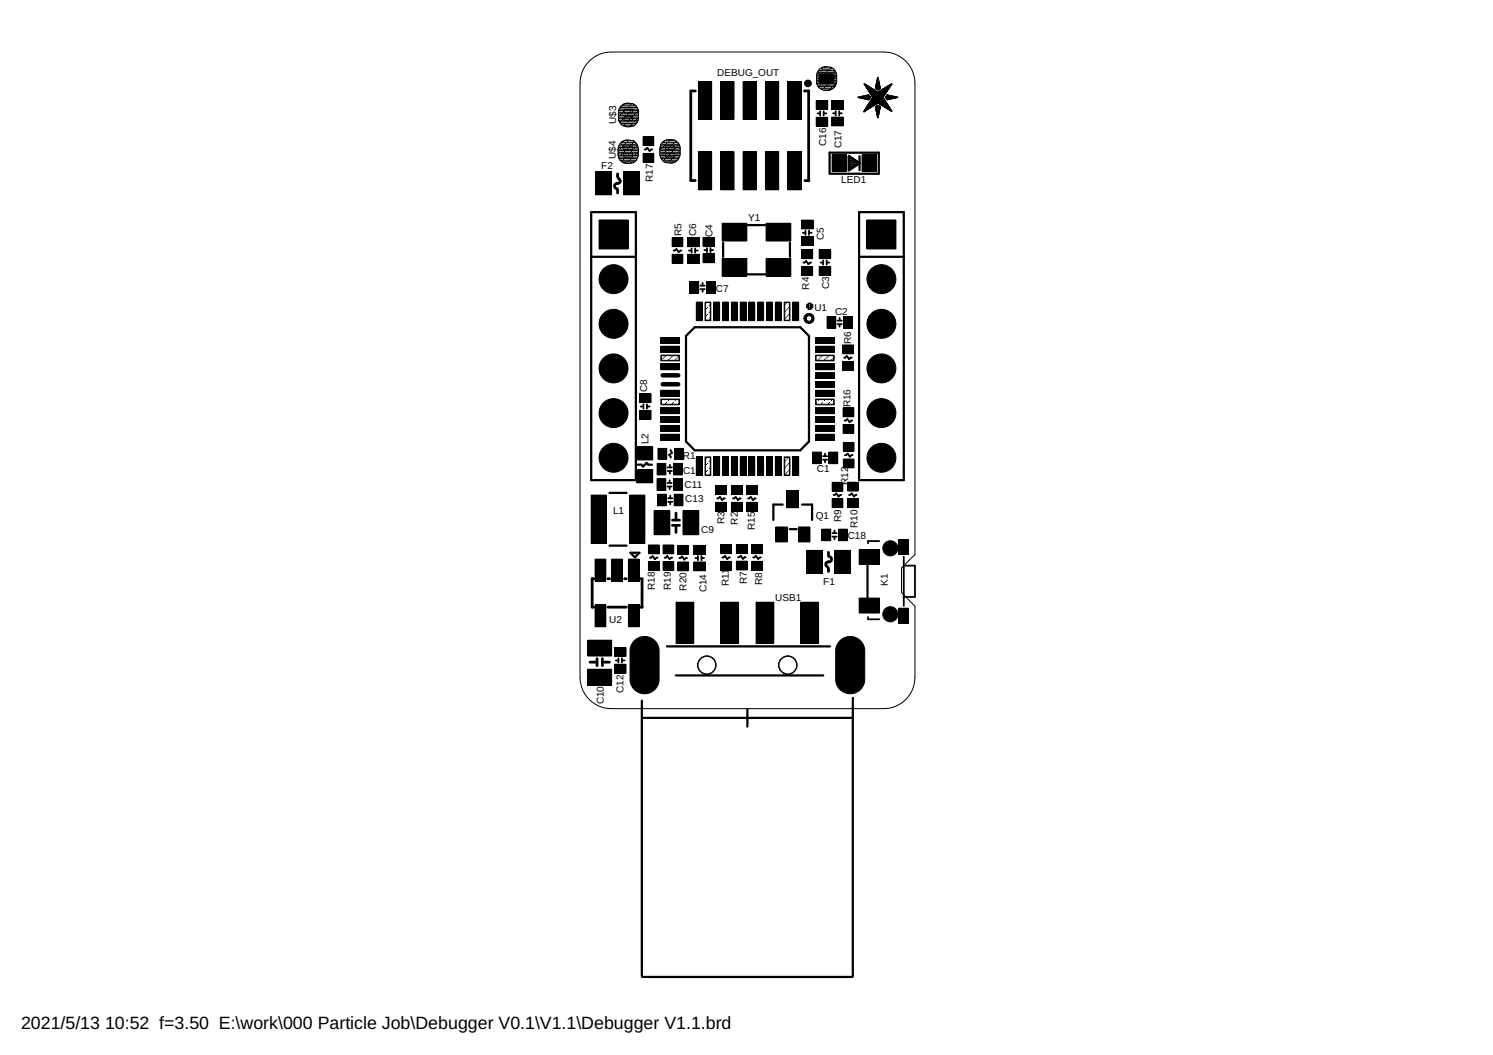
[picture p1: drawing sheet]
<svg xmlns="http://www.w3.org/2000/svg" width="297mm" height="210mm" viewBox="0 0 297 210" stroke-linecap="round" stroke-linejoin="round" font-family="sans-serif">
<defs><g id="words">
<g font-size="3.5">
<text x="4.2" y="204.7">2021/5/13</text>
<text x="20.9" y="204.7">10:52 f=3.50 E:\work\000 Particle Job\Debugger V0.1\V1.1\Debugger V1.1.brd</text>
</g>
<g font-size="2">
<text x="142.7" y="15">DEBUG_OUT</text>
<text x="122.6" y="24.7" transform="rotate(-90 122.6 24.7)">U$3</text>
<text x="164.4" y="29" transform="rotate(-90 164.4 29)">C16</text>
<text x="167.4" y="29.5" transform="rotate(-90 167.4 29.5)">C17</text>
<text x="119.6" y="33.7">F2</text>
<text x="122.5" y="31.6" transform="rotate(-90 122.5 31.6)">U$4</text>
<text x="129.9" y="36.2" transform="rotate(-90 129.9 36.2)">R17</text>
<text x="167.4" y="36.5">LED1</text>
<text x="135.6" y="47" transform="rotate(-90 135.6 47)">R5</text>
<text x="138.5" y="47" transform="rotate(-90 138.5 47)">C6</text>
<text x="141.8" y="47.1" transform="rotate(-90 141.8 47.1)">C4</text>
<text x="148.9" y="44">Y1</text>
<text x="163.9" y="47.7" transform="rotate(-90 163.9 47.7)">C5</text>
<text x="142.4" y="58">C7</text>
<text x="161" y="57.6" transform="rotate(-90 161 57.6)">R4</text>
<text x="165" y="57.6" transform="rotate(-90 165 57.6)">C3</text>
<text x="162" y="61.8">U1</text>
<text x="166.1" y="62.8">C2</text>
<text x="169.4" y="68.5" transform="rotate(-90 169.4 68.5)">R6</text>
<text x="128.8" y="78.1" transform="rotate(-90 128.8 78.1)">C8</text>
<text x="169.2" y="81.1" transform="rotate(-90 169.2 81.1)">R16</text>
<text x="129" y="88.4" transform="rotate(-90 129 88.4)">L2</text>
<text x="135.9" y="91.4">R1</text>
<text x="135.9" y="94.3">C15</text>
<text x="162.5" y="93.9">C1</text>
<text x="136.2" y="97">C11</text>
<text x="136.3" y="99.9">C13</text>
<text x="168.7" y="96.5" transform="rotate(-90 168.7 96.5)">R12</text>
<text x="122" y="102.2">L1</text>
<text x="139.5" y="106.1">C9</text>
<text x="144.1" y="104.3" transform="rotate(-90 144.1 104.3)">R3</text>
<text x="146.8" y="104.4" transform="rotate(-90 146.8 104.4)">R2</text>
<text x="150.2" y="105.4" transform="rotate(-90 150.2 105.4)">R15</text>
<text x="162.3" y="103.2">Q1</text>
<text x="167.4" y="103.8" transform="rotate(-90 167.4 103.8)">R9</text>
<text x="168.7" y="107.3">C18</text>
<text x="170.6" y="105.1" transform="rotate(-90 170.6 105.1)">R10</text>
<text x="130.3" y="117.4" transform="rotate(-90 130.3 117.4)">R18</text>
<text x="133.5" y="117.4" transform="rotate(-90 133.5 117.4)">R19</text>
<text x="136.6" y="117.5" transform="rotate(-90 136.6 117.5)">R20</text>
<text x="140.6" y="117.8" transform="rotate(-90 140.6 117.8)">C14</text>
<text x="145" y="116.6" transform="rotate(-90 145 116.6)">R11</text>
<text x="148.6" y="116.2" transform="rotate(-90 148.6 116.2)">R7</text>
<text x="151.6" y="116.4" transform="rotate(-90 151.6 116.4)">R8</text>
<text x="154.2" y="119.5">USB1</text>
<text x="163.8" y="116.4">F1</text>
<text x="176.7" y="116.5" transform="rotate(-90 176.7 116.5)">K1</text>
<text x="121.2" y="123.9">U2</text>
<text x="124.1" y="137.8" transform="rotate(-90 124.1 137.8)">C12</text>
<text x="120.2" y="140.1" transform="rotate(-90 120.2 140.1)">C10</text>
</g>
</g></defs>
<g fill="#000" stroke="#000" stroke-width=".2">
<path d="M139 16.2h2.6v7.5h-2.6zM143.4 16.2h2.6v7.5h-2.6zM147.8 16.2h2.7v7.5h-2.7zM152.3 16.2h2.6v7.5h-2.6zM156.7 16.2h2.7v7.5h-2.7zM162.5 16.1l.3 .1v.6l-.3-.1zM162.5 15.1l.2-.1 .1 .2v1.1l-.1 .1-.2-.1zM162.5 14.7l.2-.1 .2 .2-.1 .5-.2 .1-.1-.2zM162.5 16.5l.3-.1 .2 .7h-.3zM162.6 14.4l.2-.1 .2 .1-.3 .6-.2-.1zM162.6 16.9l.3-.1 .3 .5-.2 .1zM162.9 14l.1-.1 .2 .3-.4 .4-.2-.2z"/>
<path d="M162.9 17.1h.2l.3 .5h-.2zM163 14.8h2.9v1.6h-2.9zM163.2 17.4l.1-.1 .5 .4-.2 .1-.5-.2zM162.8 14l.4-.3 .2 .1v.1l-.3 .4-.3-.1zM163.1 13.7l.4-.2 .2 .2-.4 .3-.2-.1zM163.5 15.9h1.9v.9h-1.9zM163.5 14.4h1.9v.9h-1.9zM163.4 17.5l.6 .1 .1 .2h-.6zM163.4 13.5l.4-.1 .2 .2-.5 .3-.2-.2zM163.8 17.6h.6l.1 .2-.6 .1zM163.6 13.4l.5-.1 .2 .2-.6 .2zM164.1 17.7l.6-.1 .2 .2-.2 .1h-.4z"/>
<path d="M163.9 13.4l.5-.1 .2 .2-.2 .2h-.4zM164.6 17.6l.5-.1 .1 .2-.1 .2h-.4l-.2-.1zM164.9 17.6l.5-.2 .1 .3-.5 .2zM163.6 13.5l1.5-.1 .2 .2-.2 .1h-1.4zM163.6 17.6l1.6-.1 .1 .2-.1 .2h-1.5zM164.3 13.4h.9l.2 .2-.2 .2-.9-.1zM165.2 17.5l.4-.2 .2 .1v.2l-.4 .2-.2-.1zM165 13.5h.5v.2h-.4zM165.2 13.5h.2l.4 .3-.3 .1-.2-.1zM163.1 17.2h2.6l.2 .2-.2 .1h-2.5l-.2-.1zM165.5 17.3l.3-.3 .3 .1-.3 .5-.3-.1zM163.1 13.7h2.7l.1 .2-.1 .2h-2.6l-.2-.2z"/>
<path d="M165.5 13.6l.4 .2v.2l-.5-.1zM162.8 16.9h3.2l.2 .2-.2 .1h-3.1l-.2-.1zM162.8 14.1l3.2-.1 .2 .2-.2 .2h-3.1zM165.9 16.8h.3l.1 .2-.3 .3-.2 .1-.1-.3zM165.6 13.8l.3-.1 .3 .4-.1 .2h-.2l-.3-.4zM162.6 16.6h3.6l.1 .2-.1 .1h-3.5l-.1-.1zM162.6 14.4l3.6-.1 .1 .2-.1 .2h-3.4zM166 16.5l.2-.1 .2 .1-.3 .6-.2-.1zM162.5 16.3l3.7-.1 .2 .2-.2 .2h-3.6zM162.5 14.7l3.8-.1 .1 .3-.1 .1h-3.7zM162.5 16l3.8-.1 .2 .2-.2 .2h-3.7zM162.5 15.7l3.8-.1 .2 .2-.2 .2h-3.7z"/>
<path d="M162.5 15.4l3.8-.1 .2 .2-.2 .1h-3.7zM162.5 15h3.8l.2 .2-.2 .1h-3.7zM165.8 14.1h.3l.2 .4v.2h-.3zM166.1 16.1l.2-.1 .1 .2v.4l-.2 .1-.2-.1zM166.1 14.8h.2l.2 .1v1.3l-.2 .1-.2-.1zM166 14.4l.3 .1 .2 .4-.2 .2-.2-.1zM170.7 19.3l2.1 .5zM172 16.7l2.7 1.7zM171.9 16.7h.1zM172 16.7l.1 .1zM172 16.8h.2zM172.1 16.9h.2z"/>
<path d="M172.1 16.9l.3 .1zM172.1 17h.4zM172.2 17l.4 .1zM172.2 17.1h.5zM172.2 17.1l.6 .1zM170.7 19.3l2.1-.4zM173.1 19.3l-.3 .6zM172.7 18.9l.1 .1zM172.7 19.7l.1 .1zM172.3 17.2l.5 .1zM172.4 19.7l.5 .1zM172.4 18.9l.5 .1z"/>
<path d="M172.1 19.7h.8zM172.1 19l.8 .1zM172.3 17.3h.6zM171.9 19.6h1.1zM171.9 19.1h1.1zM171.6 19.5l1.4 .1zM171.6 19.2h1.4zM172.3 17.3l.7 .1zM171.4 19.2h1.7zM171.3 19.5h1.8zM171.1 19.3h2zM171.1 19.4l2 .1z"/>
<path d="M172.4 17.4h.7zM170.8 19.4h2.4zM170.8 19.3l2.4 .1zM172.7 18.9l.5 .5zM172.4 17.4l.8 .1zM172.4 17.5h.9zM172.5 17.5l.9 .1zM172.5 17.6l1 .1zM172.6 17.7h1zM172.6 17.7l1.1 .1zM171.9 16.7l1.8 2.7zM172.6 17.8h1.2z"/>
<path d="M172.7 17.8l1.1 .1zM172.7 17.9h1.2zM172.7 17.9l1.3 .1zM172.8 18l1.3 .1zM172.8 18.1h1.4zM174.6 15.4l-.4 2.2zM172.8 18.1l1.5 .1zM172.9 18.2h1.5zM172.9 18.2l1.6 .1zM173 18.3h1.6zM174.6 15.4l.5 2.2zM173 18.4h1.6z"/>
<path d="M174.6 18.4l2.8-1.7zM174.2 17.5l.5 .4zM174.6 17.8l.1 .1zM174.6 15.6h.1zM174.6 15.5l.1 .1zM174.6 15.7h.1zM174.5 15.8h.3zM174.5 15.7l.3 .1zM174.5 15.8l.3 .1zM174.5 17.8h.3zM174.5 15.9l.3 .1zM174.5 15.9h.3z"/>
<path d="M174.5 16.1h.3zM174.5 16h.3zM174.5 16.2h.3zM174.5 16.1l.3 .1zM174.4 16.2l.5 .1zM174.4 16.3l.5 .1zM174.4 16.3h.5zM174.4 17.7l.5 .1zM174.4 16.5h.5zM174.4 16.4h.5zM174.4 16.6h.5zM174.4 16.5l.5 .1z"/>
<path d="M174.3 16.7h.6zM174.3 16.6l.6 .1zM174.3 16.7l.7 .1zM174.3 17.7h.7zM174.3 16.9h.7zM174.3 16.8h.7zM174.3 17h.7zM174.3 16.9l.7 .1zM174.3 17.1h.7zM174.3 17l.7 .1zM174.2 17.1l.8 .1zM174.2 17.3h.9z"/>
<path d="M174.2 17.2l.9 .1zM174.2 17.6l.9 .1zM174.2 17.4h.9zM174.2 17.3l.9 .1zM174.6 17.8l.5-.3zM174.2 17.5h.9zM174.2 17.4l.9 .1zM174.2 17.5l.9 .1zM175.6 19.3l1.8 2.8zM173.6 19.4h2.1zM173.6 19.3l2.1 .1zM173.6 19.4l2.1 .1z"/>
<path d="M173.6 19.3h2.1zM173.5 19.5h2.3zM173.5 19.2h2.3zM173.5 19.5l2.3 .1zM173.5 19.6h2.3zM173.5 19.1h2.3zM173.4 19.7h2.5zM173.4 19l2.5 .1zM173.4 19.7l2.5 .1zM173.4 18.9l2.5 .1zM173.4 19.8h2.5zM173.4 18.9l2.6 .1z"/>
<path d="M173.3 19.8l2.7 .1zM173.3 18.9h2.7zM173.3 19.9h2.7zM173.3 18.8h2.7zM173.3 19.9l2.7 .1zM173.2 18.8h2.9zM173.2 20h2.9zM173.2 18.7h2.9zM173.2 18.6l2.9 .1zM173.1 18.6h3.1zM173.1 18.5l3.1 .1zM173.1 18.5h3.2z"/>
<path d="M176.5 18.9l-.2 .5zM173 18.4h3.3zM174.6 18.4h1.7zM174.7 18.3h1.7zM174.8 18.2l1.6 .1zM174.9 18.2h1.5zM175 18.1l1.5 .1zM176.5 18.9l2.1 .5zM175.1 18.1h1.4zM176.2 19.3l.4 .5zM175.2 18l1.4 .1zM175.3 17.9l1.3 .1z"/>
<path d="M176.5 18.9l.1 .1zM176.5 19.7l.1 .1zM175.4 17.9h1.2zM175.5 17.8l1.2 .1zM175.6 17.8h1.1zM175.7 17.7l1.1 .1zM175.8 17.7h1zM175.9 17.6l.9 .1zM176 17.5l.9 .1zM176.4 19h.5zM176.4 19.7l.5 .1zM176 17.5h.9z"/>
<path d="M176.1 17.4l.9 .1zM176.3 17.4h.7zM176.3 17.3l.7 .1zM176.4 17.3h.7zM176.5 17.2l.6 .1zM176.4 19l.7 .1zM176.6 17.1l.5 .1zM176.4 19.7h.8zM176.7 17.1h.5zM176.8 17l.4 .1zM176.9 17h.3zM177 16.9l.3 .1z"/>
<path d="M177.1 16.9h.2zM177.2 16.8h.2zM176.4 19.1h1zM177.4 16.7l-1.8 2.7zM177.3 16.7l.1 .1zM176.4 19.6h1zM176.3 19.2h1.4zM176.3 19.5l1.4 .1zM176.3 19.2h1.6zM176.3 19.5h1.6zM176.3 19.3h1.9zM176.3 19.4l1.9 .1z"/>
<path d="M176.2 19.3l2.3 .1zM176.2 19.4h2.3zM176.5 19.8l2.1-.5zM118.5 34.2h3.1v4.6h-3.1zM123 30.7l.3 .1v.6l-.3-.1zM123 29.7l.2-.1 .1 .2v1.1l-.1 .1-.2-.1zM123.1 29.3l.2-.1 .1 .2-.1 .4-.1 .2-.2-.2zM123.1 23.4l.3 .1v.4l-.1 .1-.2-.1zM123.1 22.4l.2-.1 .1 .1v1.2l-.1 .1-.3-.1zM123.1 31.1h.3l.1 .4v.1h-.3zM123.1 23.8h.3l.2 .4-.1 .2-.2-.1zM123.1 22l.2-.1 .1 .2v.4l-.2 .1-.2-.1z"/>
<path d="M123.2 28.9h.2l.1 .1-.2 .6-.3-.2zM123.2 31.4h.3l.2 .3v.2h-.3l-.2-.3zM123.2 21.6l.2-.1 .1 .2-.2 .6-.2-.2zM123.2 24.1l.3-.1 .3 .6-.3 .1zM123.4 28.6l.2-.1 .1 .3-.2 .3-.2 .1-.2-.2zM123.4 31.7l.3-.1 .3 .3v.2l-.3 .1-.3-.3zM123.4 21.3l.3-.1 .1 .3-.3 .3-.2 .1-.1-.2zM123.5 24.4l.2-.1 .3 .5-.2 .1zM123.7 28.3h.3v.2l-.3 .4h-.3v-.3zM123.7 21h.3v.2l-.3 .3h-.2l-.1-.2zM123.7 31.9h.2l.4 .4-.2 .1-.4-.2zM123.7 24.6h.2l.5 .4-.3 .1-.4-.3z"/>
<path d="M123.7 28.3l.3-.2 .2 .1v.2l-.3 .2h-.2zM124 30.5h1.9v.8h-1.9zM124 29h1.9v.9h-1.9zM123.7 21l.4-.3 .2 .2-.5 .4-.1-.1zM124.1 23.1h1.9v.9h-1.9zM124.1 21.7h1.9v.9h-1.9zM124 32.1l.6 .1 .1 .2-.2 .1-.4-.1zM124 24.8h.6l.1 .3h-.6zM124.1 34.2h3.1v4.6h-3.1zM123.9 28.1l.5-.2 .1 .3-.5 .2-.1-.1zM123.9 20.8l.5-.2 .1 .2-.4 .3zM124.4 32.2h.5l.1 .2-.6 .1z"/>
<path d="M124.4 24.9l.5-.1 .2 .3-.6 .1zM124.2 28l.5-.1 .1 .2-.6 .2zM124.2 20.7l.5-.1 .1 .2-.5 .2zM124.7 32.2h.6l.1 .2-.1 .1h-.5zM124.7 24.9l.6-.1 .2 .3-.2 .1h-.4zM124.5 28l.4-.1 .2 .2-.1 .1h-.4zM124.5 20.6l.5-.1 .1 .2-.1 .2h-.4zM125.1 32.2l.5-.1 .2 .2-.2 .2h-.4l-.1-.1zM125.2 24.9l.4-.1 .2 .2-.1 .2h-.4l-.2-.1zM124.6 32.2h.7l.2 .2-.2 .1h-.6l-.2-.1zM124.5 24.9l.9-.1 .2 .2-.2 .2h-.7zM125.4 32.2l.6-.2 .1 .2-.6 .3z"/>
<path d="M125.5 24.9l.5-.2 .1 .2-.5 .3zM124.8 27.9l1 .1 .1 .2-.2 .1-.8-.1zM124.8 20.6h1l.1 .3-.1 .1-.9-.1zM124 28.1l1.9-.1 .2 .2-.2 .2h-1.8zM124.1 20.8l1.9-.1 .1 .2-.1 .2h-1.8zM125.8 32l.4-.2 .2 .2-.5 .4-.1-.1zM125.8 24.7l.4-.2 .2 .2-.4 .4-.2-.1zM125.6 28h.4l.1 .3h-.5zM125.6 20.7h.5v.3h-.4zM123.6 31.9l2.6-.1 .2 .2-.2 .2h-2.4zM125.8 28.1l.2-.1 .3 .4-.2 .1-.3-.2zM123.7 24.6l2.6-.1 .1 .2-.1 .2h-2.5z"/>
<path d="M125.8 20.8l.2-.1 .3 .4-.2 .1-.2-.2zM126 31.9l.4-.3 .2 .1-.4 .5-.2-.1zM126.1 24.6l.3-.3h.2v.2l-.3 .3h-.2zM123.5 28.4l2.9-.1 .1 .3-.1 .1h-2.7zM123.6 21.1l2.8-.1 .2 .2-.2 .2h-2.7zM126 28.2h.2l.2 .4h-.2zM126 20.9l.5 .1-.1 .3-.4-.2zM123.3 31.6l3.2-.1 .2 .2-.2 .2h-3zM123.4 24.3l3.2-.1 .1 .2-.1 .2h-3.1zM126.5 31.3h.2l.1 .2-.4 .4-.1-.2zM123.3 28.7h3.3l.1 .2-.1 .1h-3.2zM126.5 24h.3l.1 .2-.4 .4-.2-.2z"/>
<path d="M123.3 21.4l3.3-.1 .2 .2-.2 .2h-3.1zM126.2 28.3h.2l.3 .6h-.3zM123.1 31.3l3.6-.1 .1 .2-.1 .2h-3.4zM126.2 21h.2l.3 .6h-.3zM123.3 23.9h3.4l.2 .2-.2 .1h-3.4l-.1-.1zM123.1 29.1l3.6-.1 .2 .2-.2 .1h-3.4zM126.6 31.1l.2-.1 .1 .1-.3 .5-.2-.1zM123 31l3.8-.1 .1 .2-.1 .1h-3.6zM123.3 21.7h3.5l.1 .2-.1 .1h-3.5l-.1-.1zM123.1 23.6h3.7l.2 .2-.2 .1h-3.6zM123 30.6h3.8l.2 .2-.2 .1h-3.7zM126.6 23.7l.2-.1 .2 .2-.3 .5-.2-.1z"/>
<path d="M123 30.3l3.8-.1 .2 .3-.2 .1h-3.7zM123 30l3.8-.1 .2 .2-.2 .2h-3.7zM123 29.7l3.8-.1 .2 .2-.2 .2h-3.7zM123 29.4l3.8-.1 .2 .2-.2 .2h-3.6zM123.1 23.3l3.8-.1 .1 .3-.1 .1h-3.7zM123.1 23l3.8-.1 .1 .2-.1 .2h-3.7zM123.1 22.7l3.8-.1 .1 .2-.1 .2h-3.7zM123.1 22.4l3.8-.1 .1 .2-.1 .1h-3.7zM123.1 22.1l3.8-.1 .1 .2-.1 .1h-3.7zM126.4 28.6h.2l.3 .5-.2 .2-.1-.1-.3-.4zM126.6 30.7l.2-.1 .2 .2-.1 .4-.2 .1-.1-.1zM126.4 21.4l.3-.1 .2 .5v.1h-.3z"/>
<path d="M126.7 23.4l.2-.1 .1 .2v.4l-.2 .1-.2-.2zM126.6 29.4l.2-.1 .2 .2v1.3l-.2 .1-.2-.1zM126.6 29h.3l.1 .5-.1 .2-.3-.1zM126.7 22.1l.2-.1 .1 .2v1.3l-.1 .1-.2-.1zM126.6 21.7l.1-.1 .2 .1 .1 .5-.1 .2-.2-.1zM128 27.2h2.1v1.8h-2.1zM128 30.5h2.1v1.8h-2.1zM131.4 29.4l.3 .1v1.3l-.2 .2-.2-.2zM131.3 30.7h.3l.2 .5-.1 .1-.3-.1zM131.4 29h.2l.1 .1v.4l-.2 .2-.2-.2zM131.5 31l.2 .1 .2 .4-.1 .2-.2-.1-.2-.4zM131.5 28.7h.2l.1 .1-.2 .5-.2-.1z"/>
<path d="M131.6 31.4h.3l.3 .4-.1 .2h-.2l-.3-.4zM131.7 28.4h.2l.1 .2-.2 .4h-.2l-.1-.2zM131.8 31.7h.3l.2 .4-.2 .1zM132 28.2l.2-.1 .1 .2-.5 .4-.1-.2zM132 31.9l.2-.1 .3 .4-.2 .1-.2-.2zM132.2 32h.5v.3h-.4zM132.3 28.9h2v.9h-2zM132.3 30.4h2v.9h-2zM132 28.2l.3-.3 .3 .2-.5 .4-.2-.2zM132.4 32l1 .1 .1 .2-.1 .1-.9-.1zM132.3 28l.4-.2 .2 .2-.5 .3-.2-.1zM132.6 27.9l.5-.1 .1 .2-.1 .2h-.4l-.2-.2z"/>
<path d="M133.2 32.1h.5l.2 .2-.2 .1h-.4l-.1-.1zM132.9 27.9l.6-.1 .1 .2-.1 .2h-.5zM133.5 32.1l.5-.1 .2 .3-.6 .1zM133.3 27.9l.5-.1 .2 .2-.2 .2h-.4zM133.9 32l.4-.1 .1 .2-.5 .3-.1-.2zM133.7 27.8l.5 .1 .1 .3-.6-.1zM134.1 31.9l.4-.2 .2 .2-.4 .3-.2-.1zM132.1 31.9l2.2-.1 .2 .2-.2 .2h-2.1zM132.1 28.1l2.3-.1 .1 .2-.1 .2h-2.2zM134 28l.2-.1 .4 .4-.2 .1-.4-.2zM134.6 31.4l.3 .1v.2l-.3 .3h-.2l-.1-.2zM131.7 31.6l3-.1 .2 .2-.2 .2h-2.9z"/>
<path d="M131.7 28.4l3.1-.1 .1 .3-.1 .1h-3zM134.3 28.1h.2l.4 .3-.1 .3h-.2l-.3-.3zM134.8 31.2l.2-.1 .1 .2-.4 .5-.1-.3zM131.5 31.3l3.4-.1 .2 .2-.2 .2h-3.2zM131.5 28.7h3.5l.1 .2-.1 .1h-3.4zM131.4 31l3.7-.1 .1 .2-.1 .1h-3.6zM134.6 28.4h.2l.3 .5h-.3zM131.4 29.1l3.7-.1 .1 .2-.1 .1h-3.6zM134.9 30.8l.2-.1 .2 .1-.3 .7-.2-.2zM131.3 30.6h3.8l.2 .2-.2 .1h-3.7zM131.3 30.3l3.8-.1 .2 .3-.2 .1h-3.7zM131.3 30l3.8-.1 .2 .2-.2 .2h-3.7z"/>
<path d="M131.3 29.7l3.8-.1 .2 .2-.2 .2h-3.7zM131.4 29.4l3.7-.1 .2 .2-.2 .2h-3.6zM134.8 28.7l.2-.1 .2 .6-.3 .1zM135 30.4l.2-.1 .1 .2v.4l-.2 .2-.2-.2zM134.9 29h.3v.7l-.3-.2zM135 29.4l.1-.1 .2 .1v1.1l-.2 .2-.2-.2zM139 30.2h2.6v7.6h-2.6zM143.4 30.2h2.6v7.6h-2.6zM147.8 30.2h2.7v7.6h-2.7zM152.3 30.2h2.6v7.6h-2.6zM156.7 30.2h2.7v7.6h-2.7zM162.4 20h2.3v1.8h-2.3z"/>
<path d="M162.4 23.3h2.3v1.8h-2.3zM165.5 20h2.2v1.8h-2.2zM165.5 23.3h2.2v1.7h-2.2zM165.6 30.8h2.8v3.3h-2.8zM171.5 30.8h2.8v3.3h-2.8zM173.7 19.3l-1.8 2.9zM171.9 22.2h.1zM171.9 22.1l.2 .1zM171.9 22.1h.2zM172 22h.2zM172 21.9l.3 .1zM172 21.9h.4z"/>
<path d="M172.1 21.8l.4 .1zM172.1 21.8h.5zM172.1 21.7l.6 .1zM172.2 21.7h.6zM172.2 21.6l.6 .1zM172.3 21.5l.6 .1zM172.3 21.5h.7zM172.3 21.4l.8 .1zM172.4 21.4h.8zM172.4 21.3l.9 .1zM172.4 21.3h1zM172.5 21.2l1 .1z"/>
<path d="M172.5 21.1l1.1 .1zM172.6 21.1h1.1zM172.6 21l1.1 .1zM172.6 21h1.2zM172.7 20.9l1.2 .1zM172.7 20.8l1.3 .1zM172.7 20.8h1.4zM172.8 20.7l1.4 .1zM174.2 21.2l.5-.2zM172.8 20.7h1.5zM172.8 20.6l1.5 .1zM172.9 20.6h1.6z"/>
<path d="M172.9 20.5l1.6 .1zM172.9 20.5h1.7zM174.6 20.9l.5 .4zM171.9 22.2l2.8-1.8zM174.2 21.2l.5 2.2zM174.6 23.3h.1zM174.6 23.2h.1zM174.6 23.1l.1 .1zM174.6 21h.1zM174.6 23.1h.2zM174.5 23l.3 .1zM174.5 23h.3z"/>
<path d="M174.5 22.9l.3 .1zM174.5 22.9h.3zM174.5 22.8h.3zM174.5 22.7h.3zM174.5 22.6l.3 .1zM174.5 21l.3 .1zM174.5 22.6h.4zM174.4 22.5l.5 .1zM174.4 22.5h.5zM174.4 22.4h.5zM174.4 22.3h.5zM174.4 22.2l.5 .1z"/>
<path d="M174.4 21.1h.5zM174.4 22.2h.5zM174.3 22.1l.6 .1zM174.3 22.1h.7zM174.3 22h.7zM174.3 21.9l.7 .1zM174.3 21.9h.7zM174.3 21.8l.7 .1zM174.3 21.8h.7zM174.3 21.7l.7 .1zM174.3 21.1l.7 .1zM174.3 21.7h.7z"/>
<path d="M174.2 21.6l.8 .1zM175 21.2l-.4 2.2zM174.2 21.5l.9 .1zM174.2 21.5h.9zM174.2 21.4l.9 .1zM174.2 21.4h.9zM174.2 21.3l.9 .1zM174.2 21.2l.9 .1zM174.2 21.3h.9zM173.2 20.1h2.9zM173.1 20.1l3.1 .1zM173.1 20.2h3.1z"/>
<path d="M173.1 20.2l3.1 .1zM173 20.3h3.3zM173 20.3l3.3 .1zM173 20.4h3.3zM174.7 20.5h1.7zM174.8 20.5l1.6 .1zM174.9 20.6h1.6zM175 20.6l1.5 .1zM175 20.7h1.5zM175.2 20.7l1.4 .1zM175.2 20.8h1.4zM175.3 20.8l1.3 .1z"/>
<path d="M175.4 20.9l1.3 .1zM175.5 21h1.2zM175.6 21l1.2 .1zM175.7 21.1h1.1zM175.8 21.1l1 .1zM175.9 21.2l1 .1zM176 21.3h.9zM176.1 21.3l.8 .1zM176.2 21.4h.8zM176.3 21.4l.7 .1zM176.4 21.5h.6zM176.4 21.5l.7 .1z"/>
<path d="M176.6 21.6l.5 .1zM176.6 21.7h.6zM176.7 21.7l.5 .1zM176.8 21.8h.4zM176.9 21.8l.4 .1zM177 21.9h.3zM177.1 21.9l.2 .1zM177.2 22h.2zM177.3 22.1h.1zM174.6 20.4l2.8 1.8zM119.2 43.8h5.7v5.7h-5.7zM133.7 50.6h2.1v1.7h-2.1z"/>
<path d="M133.7 47.3h2.1v1.8h-2.1zM136.8 50.6h2.3v1.7h-2.3zM136.8 47.3h2.3v1.8h-2.3zM137.3 56h1.7v2.3h-1.7zM139.9 50.5h2.3v1.8h-2.3zM139.9 47.2h2.3v1.8h-2.3zM140.6 56h1.7v2.3h-1.7zM143.7 51.4h4.9v3.5h-4.9zM143.7 44.4h4.9v3.5h-4.9zM152.4 51.4h4.9v3.5h-4.9zM152.4 44.4h4.9v3.5h-4.9zM159.5 43.8h2.3v1.7h-2.3z"/>
<path d="M159.5 47.1h2.3v1.7h-2.3zM159.6 53h2.1v1.8h-2.1zM159.6 49.7h2.1v1.8h-2.1zM163 49.7h2.3v1.8h-2.3zM163 53h2.3v1.8h-2.3zM172.5 43.8h5.7v5.7h-5.7zM127.2 78.4h2.3v1.7h-2.3zM131.5 67.2h3.7v1.1h-3.7zM131.5 68.9h3.7v1.1h-3.7zM131.5 70.7h3.7v1.1h-3.7zM131.5 72.4h3.7v1.2h-3.7zM131.5 77.7h3.7v1.1h-3.7z"/>
<path d="M131.5 79.4h3.7v1.1h-3.7zM138.5 60.1h1.2v3.7h-1.2zM140.3 60.1h1.1v3.7h-1.1zM142 60.1h1.2v3.7h-1.2zM143.8 60.1h1.1v3.7h-1.1zM145.5 60.1h1.2v3.7h-1.2zM147.3 60.1h1.1v3.7h-1.1zM149 60.1h1.2v3.7h-1.2zM150.8 60.1h1.1v3.7h-1.1zM152.5 60.1h1.2v3.7h-1.2zM154.3 60.1h1.1v3.7h-1.1zM156 60.1h1.2v3.7h-1.2z"/>
<path d="M157.8 60.1h1.1v3.7h-1.1zM160.5 60.6h1.2v.6h-1.2zM160.8 60.3h.6v1.3h-.6zM162.3 79.4h3.6v1.1h-3.6zM162.3 77.7h3.6v1.1h-3.6zM162.3 75.9h3.6v1.1h-3.6zM162.3 74.1h3.6v1.2h-3.6zM162.3 72.4h3.6v1.2h-3.6zM162.3 70.7h3.6v1.1h-3.6zM162.3 68.9h3.6v1.1h-3.6zM162.3 67.2h3.6v1.1h-3.6zM164.5 63h1.8v2.3h-1.8z"/>
<path d="M167.7 68.6h2.1v1.8h-2.1zM167.7 71.9h2.1v1.8h-2.1zM167.8 63h1.8v2.3h-1.8zM117.6 98.5h3v9.6h-3zM125.3 98.5h3v9.6h-3zM126.7 93.4h3.2v2.7h-3.2zM126.7 88.9h3.2v2.6h-3.2zM127.2 81.7h2.3v1.7h-2.3zM130.7 95.3h1.8v2.3h-1.8zM130.7 92.2h1.8v2.3h-1.8zM130.8 98.3h1.8v2.3h-1.8zM130.9 89.2h1.8v2.1h-1.8z"/>
<path d="M131.5 81.2h3.7v1.1h-3.7zM131.5 82.9h3.7v1.2h-3.7zM131.5 84.6h3.7v1.2h-3.7zM131.5 86.4h3.7v1.1h-3.7zM134 95.3h1.7v2.3h-1.7zM134 92.2h1.8v2.3h-1.8zM134.1 98.3h1.8v2.3h-1.8zM134.2 89.2h1.8v2.1h-1.8zM138.5 90.9h1.2v3.7h-1.2zM140.3 90.9h1.1v3.7h-1.1zM142 90.9h1.2v3.7h-1.2zM142.4 96.6h2.1v1.8h-2.1z"/>
<path d="M142.4 99.9h2.1v1.8h-2.1zM143.8 90.9h1.1v3.7h-1.1zM145.5 90.9h1.2v3.7h-1.2zM145.5 99.9h2.1v1.8h-2.1zM145.5 96.6h2.1v1.8h-2.1zM147.3 90.9h1.1v3.7h-1.1zM148.5 99.9h2.1v1.8h-2.1zM148.5 96.6h2.1v1.8h-2.1zM149 90.9h1.2v3.7h-1.2zM150.8 90.9h1.1v3.7h-1.1zM152.5 90.9h1.2v3.7h-1.2zM154.3 90.9h1.1v3.7h-1.1z"/>
<path d="M156 90.9h1.2v3.7h-1.2zM156.6 97.7h2.3v3.3h-2.3zM157.8 90.9h1.1v3.7h-1.1zM161.6 90h1.8v2.2h-1.8zM162.3 86.4h3.6v1.1h-3.6zM162.3 84.6h3.6v1.2h-3.6zM162.3 82.9h3.6v1.2h-3.6zM162.3 81.2h3.6v1.1h-3.6zM164.9 90h1.8v2.2h-1.8zM165.6 99.3h2.1v1.7h-2.1zM165.6 96h2.1v1.7h-2.1zM167.7 84.5h2.2v1.7h-2.2z"/>
<path d="M167.7 81.2h2.2v1.7h-2.2zM167.8 91.3h2.1v1.8h-2.1zM167.8 88h2.1v1.8h-2.1zM168.6 99.3h2.1v1.7h-2.1zM168.6 95.9h2.1v1.8h-2.1zM118.4 111.3h2.1v4.3h-2.1zM121.7 111.3h2.1v4.3h-2.1zM125 111.3h2.1v4.3h-2.1zM129 111.7h2.1v1.8h-2.1zM129 108.4h2.1v1.8h-2.1zM130.1 101.6h3.2v4.8h-3.2zM131.9 108.4h2.1v1.8h-2.1z"/>
<path d="M131.9 111.7h2.1v1.8h-2.1zM134.5 119.8h3.5v8.2h-3.5zM134.9 108.5h2.1v1.8h-2.1zM134.9 111.8h2.1v1.8h-2.1zM135.9 101.6h3.1v4.8h-3.1zM138.1 108.5h2.3v1.8h-2.3zM138.1 111.8h2.3v1.8h-2.3zM143.4 111.7h2.1v1.7h-2.1zM143.4 108.4h2.1v1.8h-2.1zM143.4 119.8h3.5v8.2h-3.5zM146.5 111.7h2.1v1.7h-2.1zM146.5 108.4h2.1v1.7h-2.1z"/>
<path d="M149.6 108.4h2.1v1.8h-2.1zM149.6 111.7h2.1v1.7h-2.1zM150.4 119.8h3.5v8.2h-3.5zM154.3 104.9h2.3v2.9h-2.3zM158.9 104.9h2.2v2.9h-2.2zM159.3 119.8h3.6v8.2h-3.6zM160.5 109.5h3.1v4.6h-3.1zM163.5 105.3h1.8v2.3h-1.8zM166.1 109.5h3.1v4.6h-3.1zM166.8 105.3h1.8v2.3h-1.8zM170.9 109.3h4.1v3h-4.1zM170.9 119h4.1v3h-4.1z"/>
<path d="M178.8 107.4h1.9v2.9h-1.9zM116.9 127.4h4.8v3.1h-4.8zM116.9 133.2h4.8v3.1h-4.8zM118.4 120.3h2.1v4.4h-2.1zM122.3 128.9h2.2v1.7h-2.2zM122.3 132.2h2.2v1.7h-2.2zM125 120.3h2.1v4.4h-2.1zM126 127.7a2.9 2.9 0 0 1 3.1-.9 2.9 2.9 0 0 1 2 2.5v6.1a2.9 2.9 0 0 1-2.9 2.6 2.9 2.9 0 0 1-2.9-2.6v-6.1l.3-.9zM166.9 127.7a2.9 2.9 0 0 1 3.1-.9 2.9 2.9 0 0 1 2 2.5v6.1a2.9 2.9 0 0 1-2.8 2.6 2.9 2.9 0 0 1-2.9-2.6v-6.1l.2-.9zM178.8 121h1.9v3h-1.9z"/>
<circle cx="166.2" cy="16.2" r=".21"/>
<circle cx="166.3" cy="16.1" r=".2"/>
<circle cx="126.8" cy="30.8" r=".21"/>
<circle cx="126.8" cy="30.7" r=".19"/>
<circle cx="126.8" cy="23.5" r=".21"/>
<circle cx="126.8" cy="23.4" r=".19"/>
<circle cx="131.5" cy="29.6" r=".2"/>
<circle cx="131.5" cy="29.5" r=".21"/>
</g>
<g fill="#000" stroke="#000" stroke-width=".2">
<path d="M160.3 16.1a.68 .68 0 0 1 1.1 .2 .68 .68 0 0 1-.5 1 .68 .68 0 0 1-.8-.7l.7-.1 .1 .2-.8-.1z" fill-rule="evenodd"/>
<path d="M160.1 62.8a1 1 0 0 1 1.7 0 1 1 0 0 1-.5 1.5 1 1 0 0 1-1.3-.9h.4a.56 .56 0 0 1 .8-.5 .56 .56 0 0 1 .1 .9 .56 .56 0 0 1-.9-.3v-.1h-.4z" fill-rule="evenodd"/>
<circle cx="122.1" cy="55.5" r="2.88"/>
<circle cx="175.4" cy="55.5" r="2.88"/>
<circle cx="122.1" cy="64.4" r="2.88"/>
<circle cx="122.1" cy="73.3" r="2.88"/>
<circle cx="175.4" cy="73.3" r="2.88"/>
<circle cx="175.4" cy="64.4" r="2.88"/>
<circle cx="122.1" cy="82.2" r="2.88"/>
<circle cx="122.1" cy="91.1" r="2.88"/>
<circle cx="175.4" cy="91.1" r="2.88"/>
<circle cx="175.4" cy="82.2" r="2.88"/>
<circle cx="177.1" cy="109.1" r="1.5"/>
<circle cx="140.6" cy="132.3" r="1.84"/>
<circle cx="156.7" cy="132.3" r="1.84"/>
<circle cx="177.1" cy="122.2" r="1.5"/>
</g>
<g fill="none" stroke="#000" stroke-width=".2">
<path d="M117.2 12.2l.6-.5a6.1 6.1 0 0 1 3.8-1.3h54.2a6.2 6.2 0 0 1 6.2 6.2v93.7l-2.6 2.7v4.9l2.6 2.7v14.1a6.2 6.2 0 0 1-6.1 6.3h-54.3a6.2 6.2 0 0 1-6.2-6.2v-118.2l.2-1.4a5.9 5.9 0 0 1 1.6-3zM139 16.3h2.5v7.4h-2.5zM143.5 16.3h2.4v7.4h-2.4zM147.9 16.3h2.5v7.4h-2.5zM152.4 16.3h2.4v7.4h-2.4zM156.8 16.3h2.5v7.4h-2.5zM163 14.9h2.8v1.4h-2.8zM163.6 16h1.7v.7h-1.7zM163.6 14.5h1.7v.7h-1.7zM118.6 34.3h3v4.4h-3zM124.1 30.5h1.7v.8h-1.7zM124.1 29.1h1.7v.7h-1.7z"/>
<path d="M124.2 23.2h1.7v.7h-1.7zM124.2 21.8h1.7v.7h-1.7zM124.2 34.3h2.9v4.4h-2.9zM128.1 27.3h1.9v1.6h-1.9zM128.1 30.6h1.9v1.6h-1.9zM132.4 29h1.8v.7h-1.8zM132.4 30.5h1.8v.7h-1.8zM139 30.3h2.5v7.4h-2.5zM143.5 30.3h2.4v7.4h-2.4zM147.9 30.3h2.5v7.4h-2.5zM152.4 30.3h2.4v7.4h-2.4zM156.8 30.3h2.5v7.4h-2.5z"/>
<path d="M162.5 20.1h2.1v1.6h-2.1zM162.5 23.4h2.1v1.6h-2.1zM165.5 20.1h2.2v1.6h-2.2zM165.5 23.4h2.2v1.6h-2.2zM165.7 30.9h2.6v3.1h-2.6zM171.6 30.9h2.7v3.1h-2.7zM133.8 50.7h1.9v1.6h-1.9zM133.8 47.4h1.9v1.6h-1.9zM136.9 50.7h2.1v1.6h-2.1zM136.9 47.4h2.1v1.6h-2.1zM137.4 56.1h1.5v2.1h-1.5zM140 50.6h2.1v1.6h-2.1z"/>
<path d="M140 47.3h2.1v1.6h-2.1zM140.7 56.1h1.5v2.1h-1.5zM143.8 51.5h4.7v3.4h-4.7zM143.8 44.5h4.7v3.4h-4.7zM152.5 51.5h4.7v3.4h-4.7zM152.5 44.5h4.7v3.4h-4.7zM159.6 43.9h2.1v1.5h-2.1zM159.6 47.2h2.1v1.5h-2.1zM159.7 53.1h1.9v1.6h-1.9zM159.7 49.8h1.9v1.6h-1.9zM163.1 49.8h2.1v1.6h-2.1zM163.1 53.1h2.1v1.6h-2.1z"/>
<path d="M127.3 78.4h2.1v1.6h-2.1zM131.6 67.3h3.5v.9h-3.5zM131.6 69h3.5v.9h-3.5zM131.6 70.8h3.5v.9h-3.5zM131.6 72.5h3.5v.9h-3.5zM131.6 77.8h3.5v.9h-3.5zM131.6 79.5h3.5v.9h-3.5zM138.6 60.2h1v3.5h-1zM140.4 60.2h.9v3.5h-.9zM142.1 60.2h1v3.5h-1zM143.9 60.2h.9v3.5h-.9zM145.6 60.2h1v3.5h-1z"/>
<path d="M147.4 60.2h.9v3.5h-.9zM149.1 60.2h1v3.5h-1zM150.9 60.2h.9v3.5h-.9zM152.6 60.2h1v3.5h-1zM154.4 60.2h.9v3.5h-.9zM156.1 60.2h1v3.5h-1zM157.9 60.2h.9v3.5h-.9zM160.6 60.7h1v.4h-1zM160.9 60.4h.4v1.1h-.4zM162.3 79.5h3.6v.9h-3.6zM162.3 77.8h3.6v.9h-3.6zM162.3 76h3.6v.9h-3.6z"/>
<path d="M162.3 74.3h3.6v.9h-3.6zM162.3 72.5h3.6v.9h-3.6zM162.3 70.8h3.6v.9h-3.6zM162.3 69h3.6v.9h-3.6zM162.3 67.3h3.6v.9h-3.6zM164.6 63.1h1.6v2.1h-1.6zM167.8 68.7h1.9v1.6h-1.9zM167.8 72h1.9v1.6h-1.9zM167.9 63.1h1.6v2.1h-1.6zM117.7 98.6h2.8v9.4h-2.8zM125.4 98.6h2.8v9.4h-2.8zM126.8 93.5h3v2.5h-3z"/>
<path d="M126.8 89h3v2.4h-3zM127.3 81.7h2.1v1.6h-2.1zM130.8 95.4h1.6v2.1h-1.6zM130.8 92.3h1.6v2.1h-1.6zM130.9 98.4h1.6v2.1h-1.6zM131 89.3h1.6v1.9h-1.6zM131.6 81.3h3.5v.9h-3.5zM131.6 83h3.5v.9h-3.5zM131.6 84.8h3.5v.9h-3.5zM131.6 86.5h3.5v.9h-3.5zM134.1 95.4h1.6v2.1h-1.6zM134.1 92.3h1.6v2.1h-1.6z"/>
<path d="M134.2 98.4h1.6v2.1h-1.6zM134.3 89.3h1.6v1.9h-1.6zM138.6 91h1v3.5h-1zM140.4 91h.9v3.5h-.9zM142.1 91h1v3.5h-1zM142.5 96.7h1.9v1.6h-1.9zM143.9 91h.9v3.5h-.9zM145.6 91h1v3.5h-1zM145.6 96.7h1.9v1.6h-1.9zM147.4 91h.9v3.5h-.9zM148.6 96.7h1.9v1.6h-1.9zM149.1 91h1v3.5h-1z"/>
<path d="M150.9 91h.9v3.5h-.9zM152.6 91h1v3.5h-1zM154.4 91h.9v3.5h-.9zM156.1 91h1v3.5h-1zM156.7 97.8h2.1v3.1h-2.1zM157.9 91h.9v3.5h-.9zM161.7 90h1.6v2.2h-1.6zM162.3 86.5h3.6v.9h-3.6zM162.3 84.8h3.6v.9h-3.6zM162.3 83h3.6v.9h-3.6zM162.3 81.3h3.6v.9h-3.6zM165 90h1.6v2.2h-1.6z"/>
<path d="M165.7 99.3h1.9v1.6h-1.9zM165.7 96.1h1.9v1.5h-1.9zM167.9 84.5h1.9v1.6h-1.9zM167.9 81.3h1.9v1.5h-1.9zM167.9 91.4h1.9v1.6h-1.9zM167.9 88.1h1.9v1.6h-1.9zM168.7 99.3h1.9v1.6h-1.9zM168.7 96h1.9v1.6h-1.9zM118.5 111.3h1.9v4.2h-1.9zM121.8 111.3h1.9v4.2h-1.9zM125.1 111.3h1.9v4.2h-1.9zM129.1 111.8h1.9v1.6h-1.9z"/>
<path d="M129.1 108.5h1.9v1.6h-1.9zM130.2 101.7h3v4.6h-3zM132 108.5h1.9v1.6h-1.9zM132 111.8h1.9v1.6h-1.9zM134.6 119.9h3.3v8.1h-3.3zM135 108.6h1.9v1.6h-1.9zM135 111.9h1.9v1.6h-1.9zM136 101.7h2.9v4.6h-2.9zM138.2 108.6h2.1v1.6h-2.1zM138.2 111.9h2.1v1.6h-2.1zM142.5 100h1.9v1.6h-1.9zM143.5 111.8h1.9v1.5h-1.9z"/>
<path d="M143.5 108.5h1.9v1.6h-1.9zM143.5 119.9h3.3v8.1h-3.3zM145.6 100h1.9v1.6h-1.9zM146.6 111.7h1.9v1.6h-1.9zM146.6 108.4h1.9v1.6h-1.9zM148.6 100h1.9v1.6h-1.9zM149.7 108.5h1.9v1.6h-1.9zM149.7 111.8h1.9v1.5h-1.9zM150.5 119.9h3.3v8.1h-3.3zM154.4 104.9h2.1v2.8h-2.1zM158.9 104.9h2.2v2.8h-2.2zM159.4 119.9h3.4v8.1h-3.4z"/>
<path d="M160.5 109.6h3v4.4h-3zM163.6 105.4h1.6v2.1h-1.6zM166.1 109.6h3v4.4h-3zM166.9 105.4h1.6v2.1h-1.6zM171 109.4h3.9v2.8h-3.9zM171 119.1h3.9v2.8h-3.9zM178.9 107.4h1.7v2.8h-1.7zM117.1 127.5h4.5v2.9h-4.5zM117.1 133.2h4.5v3h-4.5zM118.5 120.4h1.9v4.2h-1.9zM122.3 129h2.2v1.5h-2.2zM122.3 132.2h2.2v1.6h-2.2z"/>
<path d="M125.1 120.4h1.9v4.2h-1.9zM178.9 121.1h1.7v2.8h-1.7z"/>
<circle cx="140.6" cy="132.3" r="1.76"/>
</g>
<g fill="none" stroke="#000" stroke-width=".44">
<path d="M165.1 30.4h9.7v4.2h-9.7zM168.9 31.1l2.1 1.4-2.1 1.4zM168.9 33.6h.4M168.9 33.2h1M168.9 32.8h1.7M168.9 32.3h1.9M168.9 31.9h1.3M168.9 31.5h.7M168.9 31.1h.1M171 31.1v2.8M117.6 42.2h8.9v53.3h-8.9zM117.6 51.1h8.9"/>
<path d="M143.9 48.3v2.8M148.8 44.8h3.5M148.8 54.6h3.5M157.2 48.3v2.8M170.9 42.2h8.9v53.3h-8.9zM170.9 51.1h8.9M138.2 65.1h21l1.8 1.7v21l-1.8 1.8h-21l-1.7-1.8v-21zM121.3 98.1h3.4M126.9 92.5h.7l.3 .3 .7-.7 .4 .4h.7M121.3 108.6h3.4M125.4 110h1.8l-.9 .9zM155.7 100.4h-1.8v3"/>
<path d="M157.1 105.3h1.4M159.6 100.4h2v3M172.6 111.8v7.7M127.7 139.4v54.8M132.7 128.6h32.4M134.5 134.4h29.3M169.7 138.9v55.3M127.8 142.8h41.8M148.7 141.1v3.5M127.8 194.4h41.8"/>
</g>
<path d="M131.8 74.7h3.1M131.8 76.5h3.1" fill="none" stroke="#000" stroke-width=".89"/>
<g fill="none" stroke="#000" stroke-width=".36">
<path d="M128.8 29.4l-.3 .3h-.3M128.8 29.4l.4 .7M129.8 29.7h-.3l-.2 .3M162.7 22.6h.5M163.2 22.1v.9M163.9 22.1v.9M164 22.6h.4M165.7 22.5h.5M166.3 22.1v.9M167 22.1v.9M167.1 22.5h.4M134.6 49.6l-.3 .2h-.3"/>
<path d="M134.6 49.5l.4 .7M135.6 49.8h-.2l-.4 .4M137.1 49.8h.4M137.6 49.4v.9M138.3 49.4v.9M138.3 49.8h.5M139.4 57.5h.8M139.4 56.8h.8M139.8 56.3v.5M139.8 57.6v.5M140.1 49.8h.4M140.7 49.3v.9"/>
<path d="M141.4 49.3v.9M141.4 49.8h.5M159.7 46.3h.5M160.3 45.9v.8M160.4 52l-.3 .2h-.3M160.4 51.9l.4 .7M161 45.9v.8M161.1 46.3h.4M161.4 52.2h-.2l-.4 .4M163.3 52.2h.4M163.8 51.8v.9M164.5 51.8v.9"/>
<path d="M164.6 52.2h.4M166.6 63.8h.9M166.6 64.5h.9M167 63.3v.4M167 64.5v.5M168.5 70.8l-.4 .4h-.2M168.5 70.8l.4 .7M169.5 71.2h-.3l-.2 .2M127.5 80.9h.4M128 80.5v.8M128.7 80.5v.8M128.8 80.9h.4"/>
<path d="M132.8 96.1h.8M132.8 96.8h.8M132.8 93h.9M132.8 93.7h.9M132.9 99.1h.9M132.9 99.8h.9M133.1 90.5l.3 .3v.3M133.2 95.6v.4M133.2 96.8v.5M133.3 92.5v.4M133.3 93.7v.5M133.3 98.6v.4"/>
<path d="M133.3 99.9v.5M133.4 89.5v.2l.3 .3M133.8 90.1l-.7 .4M143.2 98.8l-.3 .4h-.2M143.2 98.8l.5 .7M144.2 99.2h-.2l-.3 .2M146.3 98.9l-.2 .3h-.3M146.4 98.8l.4 .7M147.4 99.2h-.2l-.4 .3M149.4 98.9l-.3 .3h-.3M149.4 98.8l.4 .7M150.4 99.2h-.2l-.4 .3"/>
<path d="M163.7 91.5h.9M163.7 90.8h.9M164.1 90.2v.5M164.1 91.6v.4M166.4 98.2l-.3 .3h-.3M166.4 98.2l.4 .6M167.4 98.5h-.2l-.3 .3M168.6 83.4l-.3 .3h-.3M168.6 83.4l.4 .6M168.6 90.3l-.3 .3h-.2M168.7 90.2l.4 .7M169.4 98.2l-.3 .3h-.2"/>
<path d="M169.5 98.1l.4 .7 .3-.3h.2M169.6 83.7h-.2l-.4 .3M169.6 90.6h-.2l-.3 .3M129.8 110.7l-.3 .3h-.2M129.9 110.6l.4 .7M130.8 111h-.2l-.3 .3M132.8 110.6l-.4 .4h-.2M132.8 110.6l.4 .7M133.8 111h-.3l-.3 .2M135.7 110.7l-.3 .3h-.3M135.7 110.7l.4 .7M136.7 111h-.3l-.2 .3"/>
<path d="M138.3 111h.5M138.9 110.6v.9M139.6 110.6v.9M139.7 111h.4M144.2 110.6l-.3 .3h-.2M144.3 110.6l.4 .6M145.2 110.9h-.2l-.3 .3M147.3 110.6l-.2 .3h-.3M147.4 110.6l.4 .6M148.4 110.9h-.3l-.3 .3M150.4 110.6l-.3 .3h-.3M150.4 110.6l.4 .6 .4-.3h.2"/>
<path d="M165.6 106.8h.9M165.6 106.1h.9M166 105.5v.5M166 106.9v.4M174.9 107.7h-2.2v.4M179.8 110.8v9.7M179.8 112.5h2.2v6.3h-2.2M122.5 131.4h.5M123 131v.8M123.7 131v.8M123.8 131.4h.5M172.7 122.8v.4h2.2"/>
</g>
<g fill="none" stroke="#000" stroke-width=".55">
<path d="M137.4 18.1v17.8M137.5 18.1h.8M160.1 18.1h.8v17.8M122.9 34.6l.2 .9a.56 .56 0 0 1 .3 .7 .56 .56 0 0 1-.8 .3 .53 .53 0 0 0-.3 .6 .53 .53 0 0 0 .5 .4M122.9 37.8v.6M137.4 35.9h.9M160.1 35.9h.9M118.1 115.1h-.3v5.7h.3M120.9 115.1h.4M124.3 115.1h.3M127.4 115.1h.3v5.7h-.3M133.8 103.5h1.4"/>
<path d="M133.8 104.5h1.4M134.5 102.1v1.2M134.5 104.6v1.3M164.7 111.8a.5 .5 0 0 0-.4 .5 .5 .5 0 0 0 .3 .5l.2 .9M164.8 109.9v.6M164.9 110.7a.55 .55 0 0 1 .5 .6 .55 .55 0 0 1-.6 .5M117.4 131.7h1.3M118.8 131v1.4M119.8 131v1.4M120.1 131.7h1.1M120.9 120.8h3.7"/>
</g>
<circle cx="140.6" cy="132.3" r="1.76" fill="#fff" stroke="#000" stroke-width=".2"/>
<circle cx="156.7" cy="132.3" r="1.76" fill="none" stroke="#000" stroke-width=".2"/>
<circle cx="156.7" cy="132.3" r="1.76" fill="#fff" stroke="#000" stroke-width=".2"/>
<use href="#words"/>
</svg>
